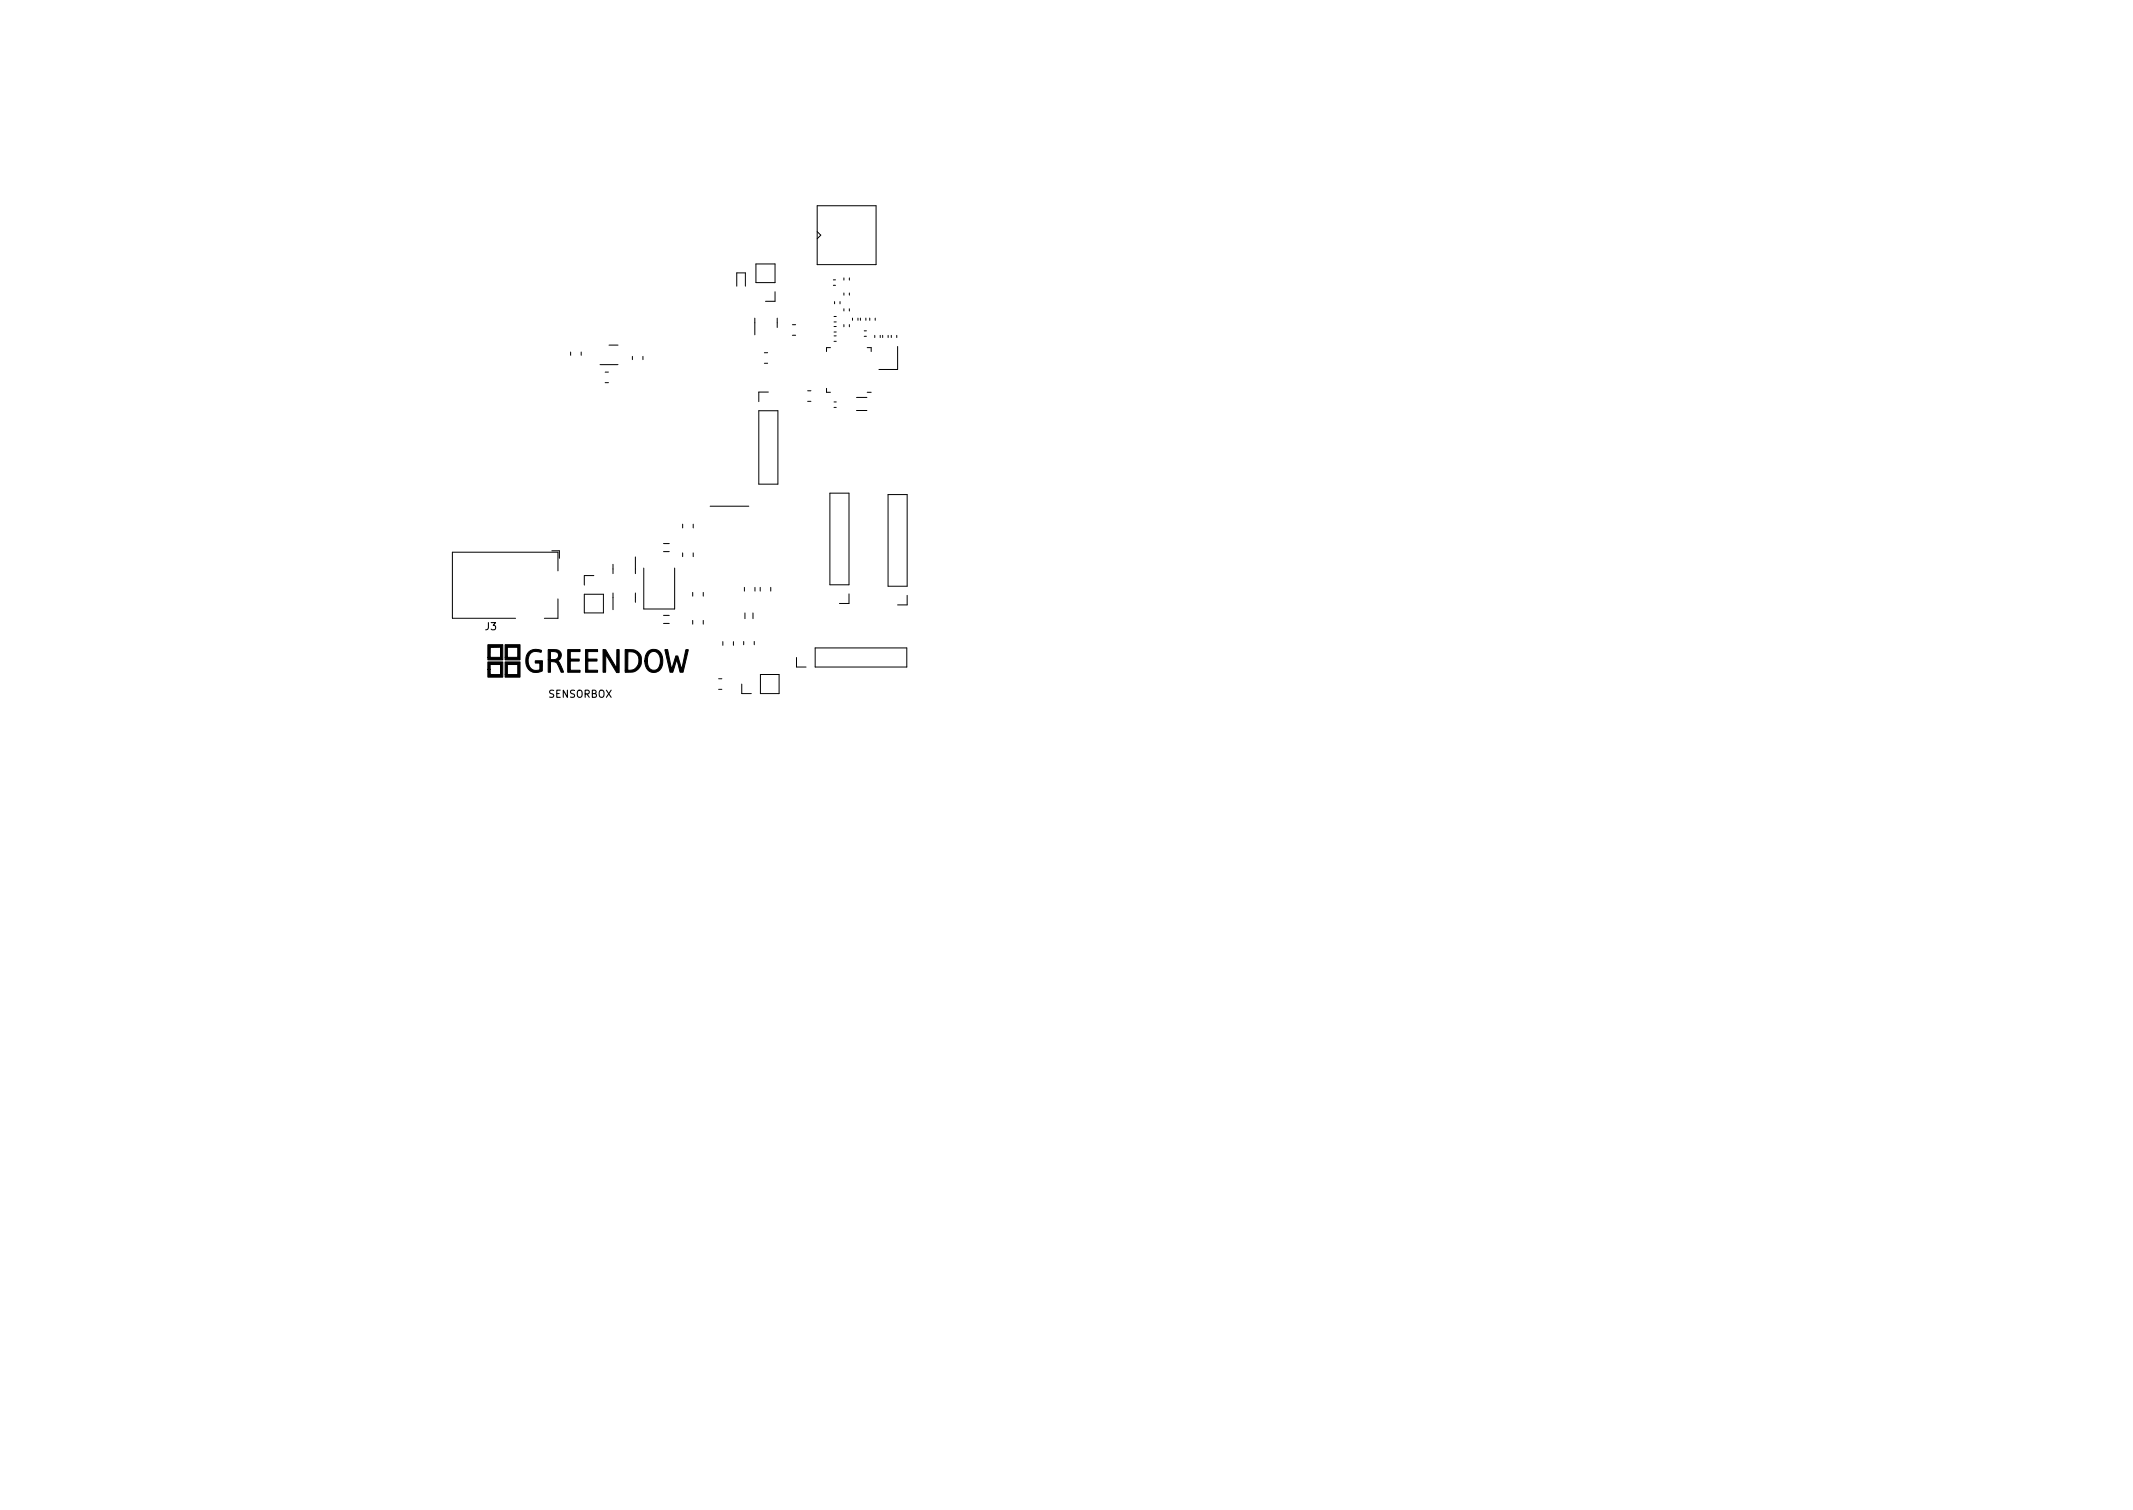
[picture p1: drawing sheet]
<svg xmlns="http://www.w3.org/2000/svg" width="297mm" height="210mm" viewBox="0 0 297 210" stroke-linecap="round" stroke-linejoin="round" font-family="sans-serif">
<defs><g id="words">
<g font-size="1.4">
<text x="67.6" y="87.7">J3</text>
<text x="76.4" y="97.1">SENSORBOX</text>
</g>
</g></defs>
<g fill="none" stroke="#000" stroke-width=".14">
<path d="M102.6 39.8v-1.8h1.2v1.8M105.3 36.8h2.6v2.6h-2.6zM113.8 32.2l.5 .5-.5 .5M113.8 28.6h8.2v8.2h-8.2zM116 39h.4M116 39.7h.4M117.5 38.7v.3M118.3 38.7v.3M79.5 49v.5M80.9 49v.5M83.6 50.8h2.5M84.3 51.8h.4"/>
<path d="M84.3 53.3h.4M84.8 48.1h1.3M88.1 49.6v.5M89.5 49.6v.5M105.1 44.3v2.3M105.7 57.2h2.6v10.2h-2.6zM106.4 49.1h.5M106.4 50.6h.5M107 54.6h-1.3v1.3M107.9 40.6v1.4h-1.3M108.2 44.3v1.3M110.3 45.2h.5"/>
<path d="M110.3 46.7h.5M112.5 54.4h.4M112.5 55.9h.4M115.1 54.1v.5h.6M115.7 48.4h-.6v.6M116.1 45.5h.4M116.1 46.2h.4M116.1 47.5h.4M116.1 46.8h.4M116.1 44.8h.4M116.1 44.1h.4M116.1 56.7h.4"/>
<path d="M116.1 56h.4M116.2 42v.3M117 42v.3M117.5 40.8v.3M117.5 43v.3M117.5 45.2v.3M118.3 40.8v.3M118.3 43v.3M118.3 45.2v.3M118.7 44.3v.3M119.3 55.3h1.4M119.3 57.2h1.4"/>
<path d="M119.5 44.3v.3M119.8 44.3v.3M120.3 46.1h.4M120.3 46.8h.4M120.6 44.3v.3M120.8 48.4h.5v.6M120.8 54.6h.5M121.1 44.3v.3M121.8 46.7v.3M121.9 44.3v.3M122.6 46.7v.3M122.9 46.7v.3"/>
<path d="M123.7 46.7v.3M124.1 46.7v.3M124.9 46.7v.3M125 48.2v3.2h-2.6M76.8 76.7h1.1v1M77.7 79.5v-2.6h-14.7v9.2h8.8M85.4 78.6v1.3M88.5 77.5v2.4M89.7 79.1v5.7h4.3v-5.7M92.4 75.7h.8M92.4 76.8h.8M95.1 73v.5"/>
<path d="M95.1 77v.5M96.5 73v.5M96.5 77v.5M98.9 70.5h5.4M115.6 68.7h2.6v12.7h-2.6zM123.7 68.9h2.6v12.7h-2.6zM77.7 83.4v2.7h-1.9M81.4 82.7h2.6v2.6h-2.6zM82.7 80.1h-1.3v1.4M85.4 82.6v2.3M88.5 82.6v1.3M92.4 86.8h.8"/>
<path d="M92.4 85.7h.8M96.5 82.5v.5M96.5 86.4v.5M97.9 82.5v.5M97.9 86.4v.5M100.1 94.5h.4M100.1 96h.4M100.7 89.3v.6M102.1 89.3v.6M103.3 95.2v1.4h1.3M103.6 89.3v.5M103.7 81.8v.5"/>
<path d="M103.7 85.3v.8M104.9 85.3v.8M105 89.3v.5M105.1 81.8v.5M105.9 81.8v.5M105.9 93.9h2.6v2.7h-2.6zM107.3 81.8v.5M110.9 91.5v1.4h1.3M113.5 90.2h12.8v2.7h-12.8zM118.2 82.7v1.3h-1.3M126.3 82.9v1.3h-1.3"/>
</g>
<path d="M67.9 89.8h2.1v2.1h-2.1v-.4h1.8v-1.4h-1.4v1.4h-.4zM67.9 92.2h2.1v2.1h-2.1v-1.1h.4v.7h1.4v-1.4h-1.4v.7h-.4zM70.3 89.8h2.1v2.1h-2.1v-.4h1.8v-1.4h-1.4v1.4h-.4zM70.3 92.2h2.1v2.1h-2.1v-.4h1.8v-1.4h-1.4v1.4h-.4zM73.7 90.7a1.44 1.44 0 0 1 1.7-.1l-.1 .2a1.2 1.2 0 0 0-1.3 .1 1.2 1.2 0 0 0-.4 1.3 1.16 1.16 0 0 0 1.6 1.1v-1h-.7v-.3h1v1.4a1.5 1.5 0 0 1-1.7 0 1.5 1.5 0 0 1-.6-1.6l.1-.6zM76.3 90.4h.6a.92 .92 0 0 1 1.3 .9l-.2 .5-.4 .2a1.08 1.08 0 0 1 .6 .9l.3 .7h-.3l-.3-.6a1 1 0 0 0-1.2-.9v1.5h-.4v-1.8h.7a.59 .59 0 0 0 .8-.5 .59 .59 0 0 0-.8-.6h-.3v1.1h-.4zM79.1 90.4h1.7v.3h-1.4v1.1h1.3v.2h-1.3v1.3h1.4v.3h-1.7zM81.5 90.4h1.7v.3h-1.3v1.1h1.2v.2h-1.2v1.3h1.3v.3h-1.7zM84 90.4l.3 .1 1.6 2.6v-2.7h.3v3.2h-.3l-1.5-2.5-.1 2.5h-.3zM87.1 90.4l.6 .1a1.5 1.5 0 0 1 1.6 2 1.52 1.52 0 0 1-1.7 1.1h-.5v-.3a1.5 1.5 0 0 0 1.8-.8 1.24 1.24 0 0 0-.2-1.4 1.24 1.24 0 0 0-1.3-.4v2.6h-.3zM90.2 90.8a1.24 1.24 0 0 1 1.4-.3 1.24 1.24 0 0 1 .7 1.3 1.39 1.39 0 0 1-1.7 1.8 1.54 1.54 0 0 1-.8-1.6h.3a1.01 1.01 0 0 0 1.2 1.3 1.54 1.54 0 0 0-.1-2.6 1.03 1.03 0 0 0-1.1 1.3h-.3a1.94 1.94 0 0 1 .4-1.2zM92.6 90.5l.4-.1 .5 2.8 .6-1.9h.3l.5 1.8 .6-2.6h.3l-.7 3.1h-.4l-.4-1.7-.6 1.7h-.4z" fill="#000" stroke="#000" stroke-width=".14"/>
<use href="#words"/>
</svg>
